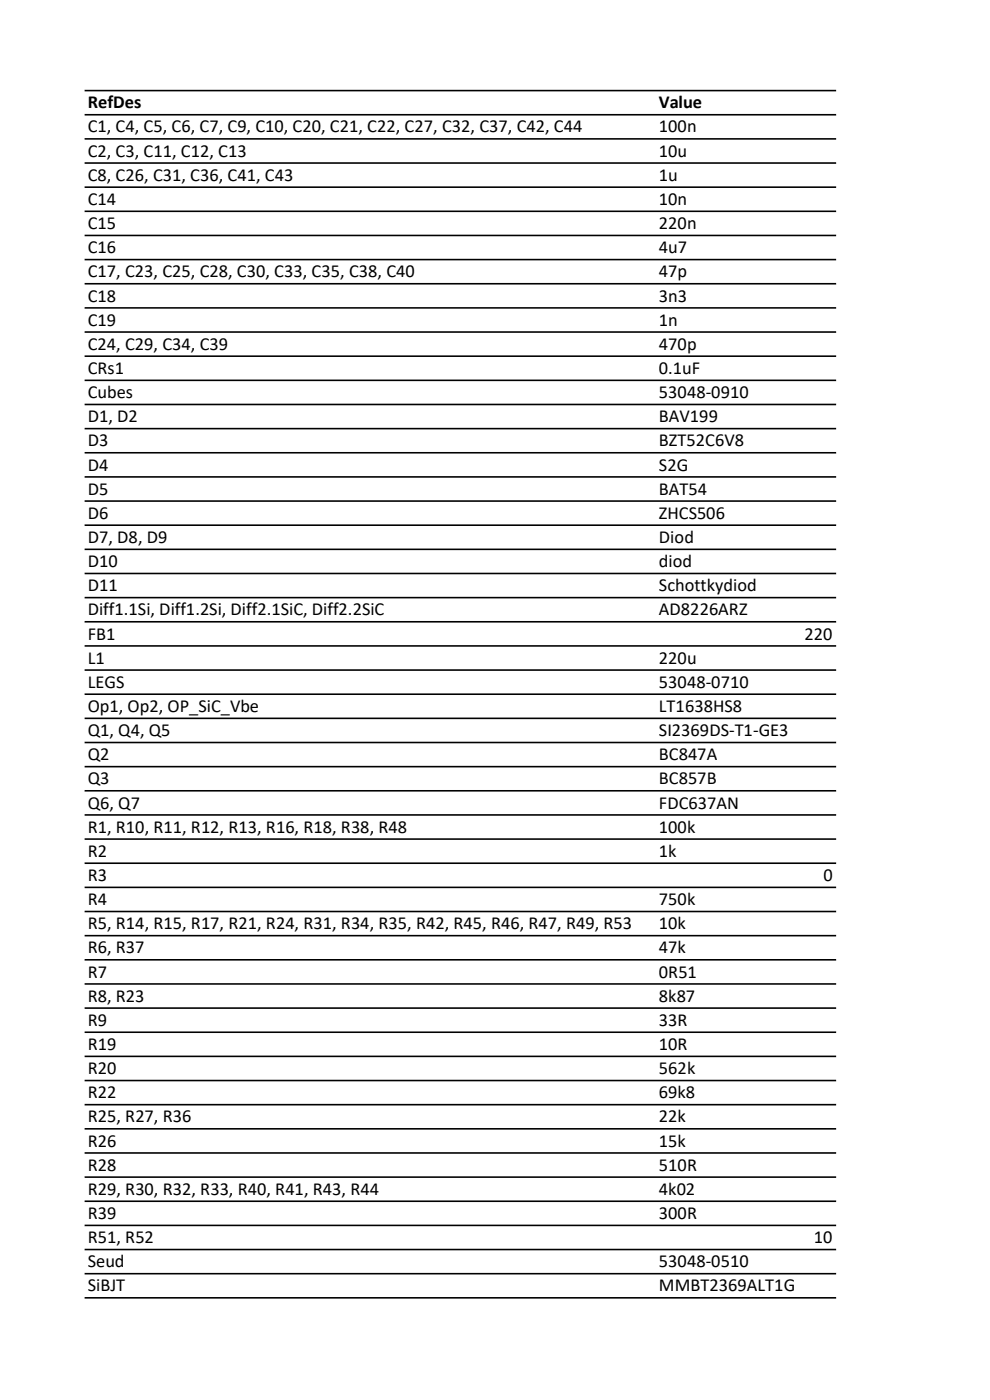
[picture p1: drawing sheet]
<svg xmlns="http://www.w3.org/2000/svg" width="210mm" height="297mm" viewBox="0 0 210 297" stroke-linecap="round" stroke-linejoin="round" font-family="sans-serif">
<defs><g id="words">
<g font-size="3.9">
<text x="18.6" y="23">RefDes</text>
<text x="139.8" y="23">Value</text>
<text x="18.6" y="28.1">C1, C4, C5, C6, C7, C9, C10, C20, C21, C22, C27, C32, C37, C42, C44</text>
<text x="139.8" y="28.1">100n</text>
<text x="18.6" y="33.2">C2, C3, C11, C12, C13</text>
<text x="139.8" y="33.2">10u</text>
<text x="18.6" y="38.4">C8, C26, C31, C36, C41, C43</text>
<text x="139.8" y="38.4">1u</text>
<text x="18.6" y="43.5">C14</text>
<text x="139.8" y="43.5">10n</text>
<text x="18.6" y="48.6">C15</text>
<text x="18.6" y="53.7">C16</text>
<text x="139.8" y="48.6">220n</text>
<text x="139.8" y="53.7">4u7</text>
<text x="18.6" y="58.8">C17, C23, C25, C28, C30, C33, C35, C38, C40</text>
<text x="139.8" y="58.8">47p</text>
<text x="18.6" y="64">C18</text>
<text x="139.8" y="64">3n3</text>
<text x="18.6" y="69.1">C19</text>
<text x="139.8" y="69.1">1n</text>
<text x="18.6" y="74.2">C24, C29, C34, C39</text>
<text x="139.8" y="74.2">470p</text>
<text x="18.6" y="79.3">CRs1</text>
<text x="139.8" y="79.3">0.1uF</text>
<text x="18.6" y="84.5">Cubes</text>
<text x="18.6" y="89.6">D1, D2</text>
<text x="139.8" y="84.5">53048-0910</text>
<text x="139.8" y="89.6">BAV199</text>
<text x="18.6" y="94.7">D3</text>
<text x="139.8" y="94.7">BZT52C6V8</text>
<text x="18.6" y="99.8">D4</text>
<text x="139.8" y="99.8">S2G</text>
<text x="18.6" y="104.9">D5</text>
<text x="139.8" y="104.9">BAT54</text>
<text x="18.6" y="110.1">D6</text>
<text x="139.8" y="110.1">ZHCS506</text>
<text x="18.6" y="115.2">D7, D8, D9</text>
<text x="139.8" y="115.2">Diod</text>
<text x="18.6" y="120.3">D10</text>
<text x="18.6" y="125.4">D11</text>
<text x="139.8" y="120.3">diod</text>
<text x="139.8" y="125.4">Schottkydiod</text>
<text x="18.6" y="130.6">Diff1.1Si, Diff1.2Si, Diff2.1SiC, Diff2.2SiC</text>
<text x="139.8" y="130.6">AD8226ARZ</text>
<text x="18.6" y="135.7">FB1</text>
<text x="170.7" y="135.7">220</text>
<text x="18.6" y="140.8">L1</text>
<text x="139.8" y="140.8">220u</text>
<text x="18.6" y="145.9">LEGS</text>
<text x="139.8" y="145.9">53048-0710</text>
<text x="18.6" y="151">Op1, Op2, OP_SiC_Vbe</text>
<text x="139.8" y="151">LT1638HS8</text>
<text x="18.6" y="156.2">Q1, Q4, Q5</text>
<text x="18.6" y="161.3">Q2</text>
<text x="139.8" y="156.2">SI2369DS-T1-GE3</text>
<text x="139.8" y="161.3">BC847A</text>
<text x="18.6" y="166.4">Q3</text>
<text x="139.8" y="166.4">BC857B</text>
<text x="18.6" y="171.5">Q6, Q7</text>
<text x="139.8" y="171.5">FDC637AN</text>
<text x="18.6" y="176.7">R1, R10, R11, R12, R13, R16, R18, R38, R48</text>
<text x="139.8" y="176.7">100k</text>
<text x="18.6" y="181.8">R2</text>
<text x="139.8" y="181.8">1k</text>
<text x="18.6" y="186.9">R3</text>
<text x="174.7" y="186.9">0</text>
<text x="18.6" y="192">R4</text>
<text x="18.6" y="197.1">R5, R14, R15, R17, R21, R24, R31, R34, R35, R42, R45, R46, R47, R49, R53</text>
<text x="139.8" y="192">750k</text>
<text x="139.8" y="197.1">10k</text>
<text x="18.6" y="202.3">R6, R37</text>
<text x="139.8" y="202.3">47k</text>
<text x="18.6" y="207.4">R7</text>
<text x="139.8" y="207.4">0R51</text>
<text x="18.6" y="212.5">R8, R23</text>
<text x="139.8" y="212.5">8k87</text>
<text x="18.6" y="217.6">R9</text>
<text x="139.8" y="217.6">33R</text>
<text x="18.6" y="222.8">R19</text>
<text x="18.6" y="227.9">R20</text>
<text x="139.8" y="222.8">10R</text>
<text x="139.8" y="227.9">562k</text>
<text x="18.6" y="233">R22</text>
<text x="139.8" y="233">69k8</text>
<text x="18.6" y="238.1">R25, R27, R36</text>
<text x="139.8" y="238.1">22k</text>
<text x="18.6" y="243.2">R26</text>
<text x="139.8" y="243.2">15k</text>
<text x="18.6" y="248.4">R28</text>
<text x="139.8" y="248.4">510R</text>
<text x="18.6" y="253.5">R29, R30, R32, R33, R40, R41, R43, R44</text>
<text x="139.8" y="253.5">4k02</text>
<text x="18.6" y="258.6">R39</text>
<text x="18.6" y="263.7">R51, R52</text>
<text x="139.8" y="258.6">300R</text>
<text x="172.7" y="263.7">10</text>
<text x="18.6" y="268.9">Seud</text>
<text x="139.8" y="268.9">53048-0510</text>
<text x="18.6" y="274">SiBJT</text>
<text x="139.8" y="274">MMBT2369ALT1G</text>
</g>
</g></defs>
<path d="M17.9 19h159.5v.4h-159.5zM17.9 24.2h159.5v.3h-159.5zM17.9 29.3h159.5v.3h-159.5zM17.9 34.4h159.5v.4h-159.5zM17.9 39.5h159.5v.4h-159.5zM17.9 44.7h159.5v.3h-159.5zM17.9 49.8h159.5v.3h-159.5zM17.9 54.9h159.5v.3h-159.5zM17.9 60h159.5v.4h-159.5zM17.9 65.2h159.5v.3h-159.5zM17.9 70.3h159.5v.3h-159.5zM17.9 75.4h159.5v.3h-159.5zM17.9 80.5h159.5v.4h-159.5zM17.9 85.6h159.5v.4h-159.5zM17.9 90.8h159.5v.3h-159.5zM17.9 95.9h159.5v.3h-159.5zM17.9 101h159.5v.3h-159.5zM17.9 106.1h159.5v.4h-159.5zM17.9 111.3h159.5v.3h-159.5zM17.9 116.4h159.5v.3h-159.5zM17.9 121.5h159.5v.3h-159.5zM17.9 126.6h159.5v.4h-159.5zM17.9 131.7h159.5v.4h-159.5zM17.9 136.9h159.5v.3h-159.5zM17.9 142h159.5v.3h-159.5zM17.9 147.1h159.5v.3h-159.5zM17.9 152.2h159.5v.4h-159.5zM17.9 157.4h159.5v.3h-159.5zM17.9 162.5h159.5v.3h-159.5zM17.9 167.6h159.5v.3h-159.5zM17.9 172.7h159.5v.4h-159.5zM17.9 177.8h159.5v.4h-159.5zM17.9 183h159.5v.3h-159.5zM17.9 188.1h159.5v.3h-159.5zM17.9 193.2h159.5v.3h-159.5zM17.9 198.3h159.5v.4h-159.5zM17.9 203.5h159.5v.3h-159.5zM17.9 208.6h159.5v.3h-159.5zM17.9 213.7h159.5v.3h-159.5zM17.9 218.8h159.5v.4h-159.5zM17.9 223.9h159.5v.4h-159.5zM17.9 229.1h159.5v.3h-159.5zM17.9 234.2h159.5v.3h-159.5zM17.9 239.3h159.5v.3h-159.5zM17.9 244.4h159.5v.4h-159.5zM17.9 249.6h159.5v.3h-159.5zM17.9 254.7h159.5v.3h-159.5zM17.9 259.8h159.5v.3h-159.5zM17.9 264.9h159.5v.4h-159.5zM17.9 270h159.5v.4h-159.5zM17.9 275.2h159.5v.3h-159.5z" fill-rule="evenodd" fill="#000"/>
<use href="#words"/>
</svg>
